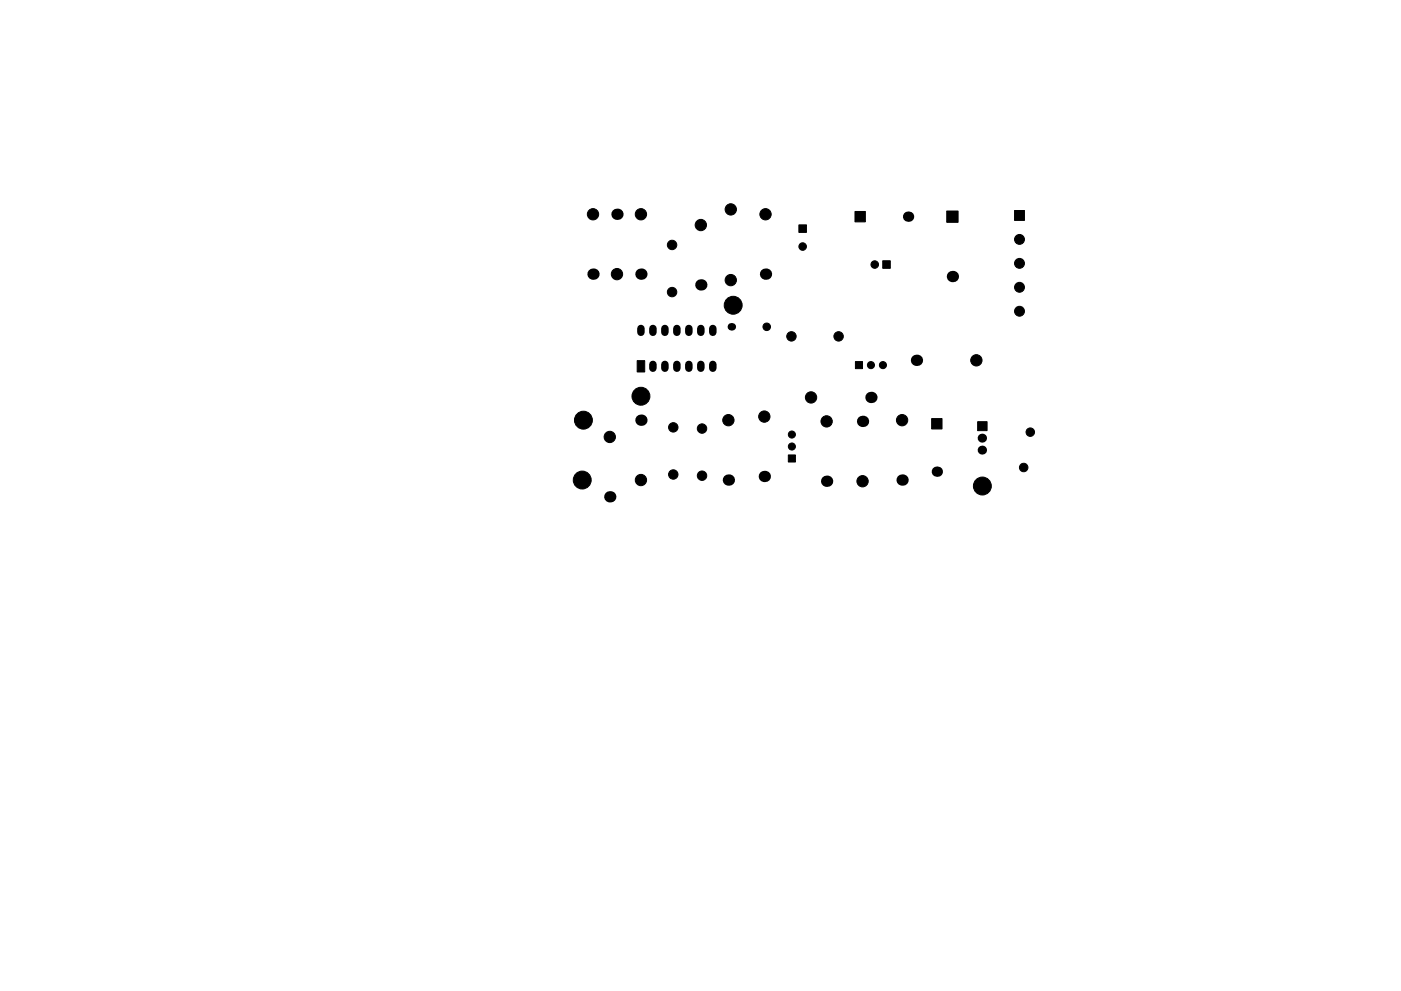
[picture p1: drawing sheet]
<svg xmlns="http://www.w3.org/2000/svg" width="297mm" height="210mm" viewBox="0 0 297 210" stroke-linecap="round" stroke-linejoin="round" font-family="sans-serif">
<g fill="#000">
<circle cx="125.7" cy="58.2" r="1.2"/>
<circle cx="130.8" cy="45.5" r="1.2"/>
<circle cx="135.9" cy="58.2" r="1.2"/>
<circle cx="162.3" cy="58.2" r="1.2"/>
<circle cx="192.5" cy="46" r="1.1"/>
<circle cx="201.9" cy="58.7" r="1.2"/>
<circle cx="148.6" cy="60.4" r="1.2"/>
<circle cx="155.1" cy="69.3" r=".8"/>
<circle cx="194.3" cy="76.4" r="1.2"/>
<circle cx="135.9" cy="89.1" r="1.2"/>
<circle cx="182.9" cy="89.4" r="1.2"/>
<circle cx="184.7" cy="84.3" r="1.2"/>
<circle cx="129.3" cy="105.4" r="1.2"/>
<circle cx="154.4" cy="101.8" r="1.2"/>
<circle cx="162.1" cy="101.1" r="1.2"/>
<circle cx="175.3" cy="102.1" r="1.2"/>
<circle cx="191.3" cy="101.8" r="1.2"/>
<circle cx="198.6" cy="100.1" r="1.1"/>
</g>
<g fill="#000" stroke="#000" stroke-width=".21">
<path d="M169.4 47.7h1.6v1.6h-1.6zM181.3 44.9h2.2v2.2h-2.2zM187.2 55.3h1.6v1.6h-1.6zM200.7 44.8h2.4v2.4h-2.4zM215.1 44.7h2.1v2.1h-2.1zM135.1 76.5h1.6v2.4h-1.6zM181.4 76.7h1.5v1.5h-1.5zM167.1 96.5h1.5v1.5h-1.5zM197.5 88.8h2.2v2.2h-2.2zM207.3 89.5h2v1.9h-2z"/>
<circle cx="125.7" cy="45.5" r="1.2"/>
<circle cx="130.8" cy="58.2" r="1.2"/>
<circle cx="135.9" cy="45.5" r="1.2"/>
<circle cx="142.5" cy="52" r="1"/>
<circle cx="148.6" cy="47.7" r="1.2"/>
<circle cx="154.9" cy="59.4" r="1.2"/>
<circle cx="154.9" cy="44.4" r="1.2"/>
<circle cx="162.3" cy="45.5" r="1.2"/>
<circle cx="170.2" cy="52.3" r=".8"/>
<circle cx="185.5" cy="56.1" r=".8"/>
<circle cx="216.2" cy="50.8" r="1.05"/>
<circle cx="216.2" cy="55.9" r="1.05"/>
<circle cx="142.5" cy="62" r="1"/>
<circle cx="155.4" cy="64.8" r="1.9"/>
<circle cx="162.6" cy="69.3" r=".8"/>
<circle cx="167.8" cy="71.4" r="1"/>
<circle cx="177.8" cy="71.4" r="1"/>
<circle cx="184.7" cy="77.5" r=".75"/>
<circle cx="187.2" cy="77.5" r=".75"/>
<circle cx="207" cy="76.4" r="1.2"/>
<circle cx="216.2" cy="66" r="1.05"/>
<circle cx="216.2" cy="61" r="1.05"/>
<circle cx="123.7" cy="89.1" r="1.9"/>
<circle cx="129.3" cy="92.7" r="1.2"/>
<circle cx="135.9" cy="84.1" r="1.9"/>
<circle cx="142.7" cy="90.7" r="1"/>
<circle cx="148.8" cy="90.9" r="1"/>
<circle cx="154.4" cy="89.1" r="1.2"/>
<circle cx="162.1" cy="88.4" r="1.2"/>
<circle cx="167.9" cy="94.7" r=".75"/>
<circle cx="167.9" cy="92.2" r=".75"/>
<circle cx="172" cy="84.3" r="1.2"/>
<circle cx="175.3" cy="89.4" r="1.2"/>
<circle cx="191.3" cy="89.1" r="1.2"/>
<circle cx="217" cy="99.2" r=".9"/>
<circle cx="218.4" cy="91.7" r=".9"/>
<circle cx="123.4" cy="101.8" r="1.9"/>
<circle cx="135.9" cy="101.8" r="1.2"/>
<circle cx="142.7" cy="100.7" r="1"/>
<circle cx="148.8" cy="100.9" r="1"/>
<circle cx="182.9" cy="102.1" r="1.2"/>
<circle cx="208.3" cy="103.1" r="1.9"/>
</g>
<path d="M208.2 93h.1M208.2 95.5h.1" fill="none" stroke="#000" stroke-width="1.9"/>
<g fill="none" stroke="#000" stroke-width="1.6">
<path d="M135.9 69.7v.8M138.4 69.7v.8M138.4 77.3v.8M141 69.7v.8M141 77.3v.8M143.5 69.7v.8M143.5 77.3v.8M146 69.7v.8M146 77.3v.8M148.6 69.7v.8M148.6 77.3v.8M151.1 69.7v.8"/>
<path d="M151.1 77.3v.8"/>
</g>
</svg>
